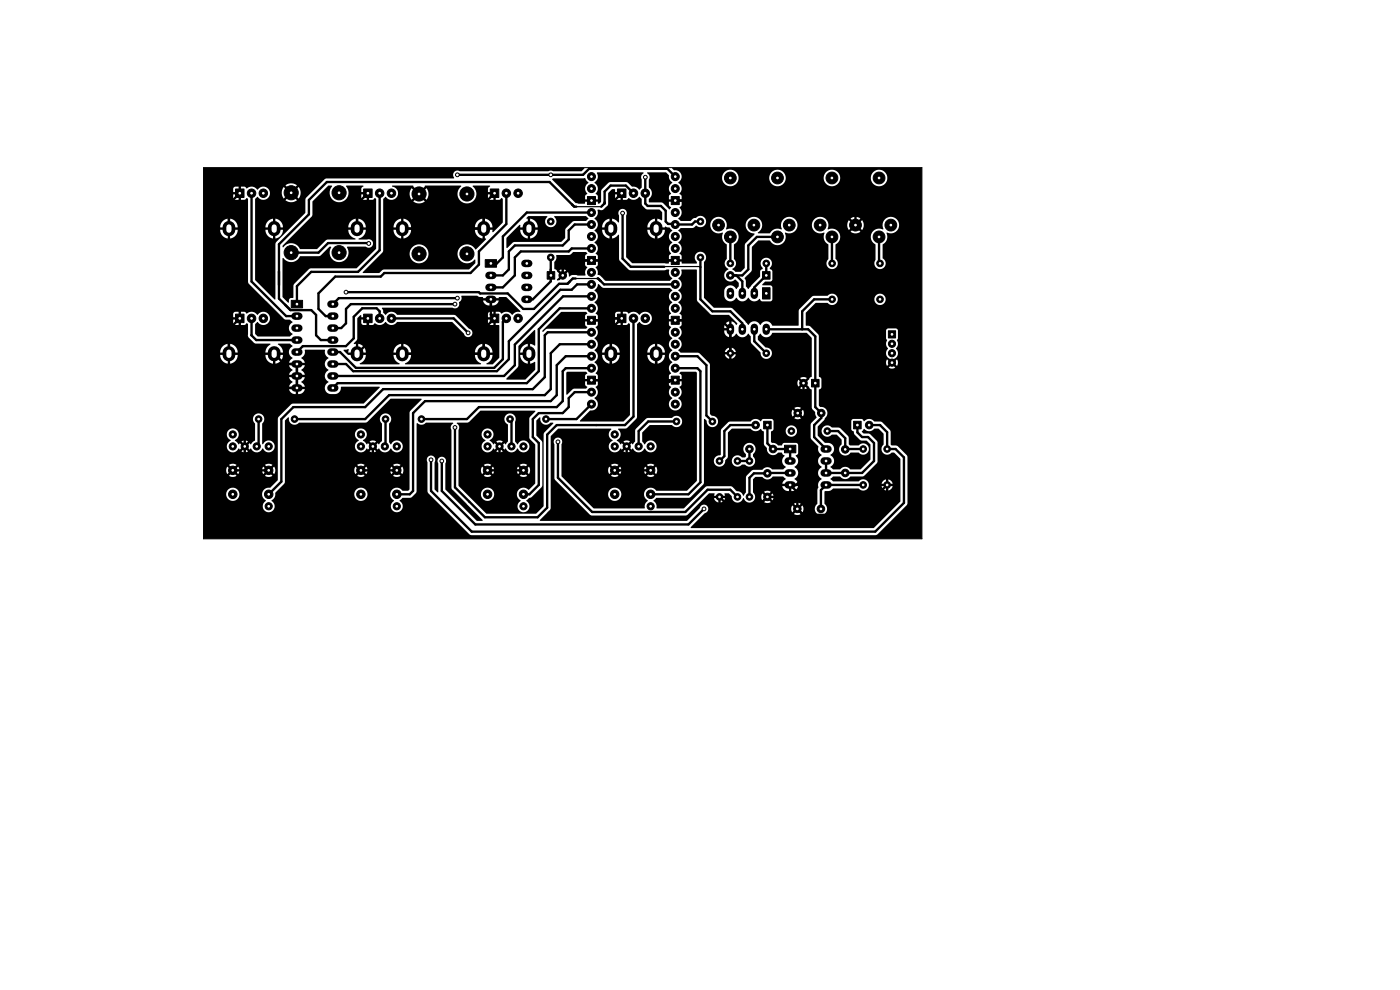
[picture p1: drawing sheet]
<svg xmlns="http://www.w3.org/2000/svg" width="297mm" height="210mm" viewBox="0 0 297 210" stroke-linecap="round" stroke-linejoin="round" font-family="sans-serif">
<g fill="#000" stroke="#000" stroke-width=".21">
<path d="M50 40.1h1.8v1.8h-1.8zM77.1 40.1h1.8v1.8h-1.8zM102.9 55.1h2.4v1.6h-2.4zM104 40.1h1.8v1.8h-1.8zM116.1 57.6h1.6v1.6h-1.6zM124.6 41.7h1.7v1.7h-1.7zM124.6 54.4h1.7v1.7h-1.7zM131 40.1h1.8v1.8h-1.8zM142.4 54.4h1.7v1.7h-1.7zM142.4 41.7h1.7v1.7h-1.7zM161.8 57.6h1.6v1.6h-1.6zM50 66.6h1.8v1.8h-1.8z"/>
<path d="M61.8 63.7h2.4v1.6h-2.4zM77.1 66.6h1.8v1.8h-1.8zM104 66.6h1.8v1.8h-1.8zM124.6 67.1h1.7v1.7h-1.7zM131 66.6h1.8v1.8h-1.8zM142.4 67.1h1.7v1.7h-1.7zM161.8 61h1.6v2.4h-1.6zM188.5 70.2h1.5v1.5h-1.5zM124.6 79.8h1.7v1.7h-1.7zM142.4 79.8h1.7v1.7h-1.7zM162 89.4h1.6v1.6h-1.6zM166.4 94.4h2.4v1.7h-2.4z"/>
<path d="M172.2 80.5h1.6v1.6h-1.6zM181.1 89.4h1.6v1.6h-1.6z"/>
<circle cx="97" cy="37.1" r=".4"/>
<circle cx="116.8" cy="37.1" r=".4"/>
<circle cx="125.5" cy="37.5" r=".85"/>
<circle cx="136.9" cy="37.6" r=".4"/>
<circle cx="143.3" cy="37.5" r=".85"/>
<circle cx="154.9" cy="37.8" r="1.25"/>
<circle cx="164.9" cy="37.8" r="1.25"/>
<circle cx="176.5" cy="37.8" r="1.25"/>
<circle cx="186.5" cy="37.8" r="1.25"/>
<circle cx="53.4" cy="41" r=".9"/>
<circle cx="55.9" cy="41" r=".9"/>
<circle cx="61.8" cy="40.9" r="1.5"/>
<circle cx="61.8" cy="53.6" r="1.5"/>
<circle cx="71.9" cy="40.9" r="1.5"/>
<circle cx="71.9" cy="53.6" r="1.5"/>
<circle cx="78.2" cy="51.6" r=".4"/>
<circle cx="80.5" cy="41" r=".9"/>
<circle cx="83" cy="41" r=".9"/>
<circle cx="88.9" cy="41.1" r="1.5"/>
<circle cx="88.9" cy="53.8" r="1.5"/>
<circle cx="99.1" cy="41.1" r="1.5"/>
<circle cx="99.1" cy="53.8" r="1.5"/>
<circle cx="107.4" cy="41" r=".9"/>
<circle cx="109.9" cy="41" r=".9"/>
<circle cx="116.8" cy="54.6" r=".7"/>
<circle cx="116.8" cy="47" r=".7"/>
<circle cx="119.4" cy="58.4" r=".8"/>
<circle cx="125.5" cy="57.8" r=".85"/>
<circle cx="125.5" cy="47.6" r=".85"/>
<circle cx="125.5" cy="50.2" r=".85"/>
<circle cx="125.5" cy="52.7" r=".85"/>
<circle cx="125.5" cy="45.1" r=".85"/>
<circle cx="125.5" cy="40" r=".85"/>
<circle cx="132.1" cy="45.2" r=".4"/>
<circle cx="134.4" cy="41" r=".9"/>
<circle cx="136.9" cy="41" r=".9"/>
<circle cx="143.3" cy="52.7" r=".85"/>
<circle cx="143.3" cy="47.6" r=".85"/>
<circle cx="143.3" cy="45.1" r=".85"/>
<circle cx="143.3" cy="50.2" r=".85"/>
<circle cx="143.3" cy="57.8" r=".85"/>
<circle cx="143.3" cy="40" r=".85"/>
<circle cx="148.6" cy="54.6" r=".7"/>
<circle cx="148.6" cy="47" r=".7"/>
<circle cx="152.4" cy="47.8" r="1.25"/>
<circle cx="154.9" cy="58.4" r=".8"/>
<circle cx="154.9" cy="55.9" r=".7"/>
<circle cx="154.9" cy="50.3" r="1.25"/>
<circle cx="159.9" cy="47.8" r="1.25"/>
<circle cx="162.6" cy="55.9" r=".7"/>
<circle cx="164.9" cy="50.3" r="1.25"/>
<circle cx="167.4" cy="47.8" r="1.25"/>
<circle cx="174" cy="47.8" r="1.25"/>
<circle cx="176.5" cy="50.3" r="1.25"/>
<circle cx="176.5" cy="55.9" r=".7"/>
<circle cx="181.5" cy="47.8" r="1.25"/>
<circle cx="186.5" cy="50.3" r="1.25"/>
<circle cx="186.7" cy="55.9" r=".7"/>
<circle cx="189" cy="47.8" r="1.25"/>
<circle cx="53.4" cy="67.5" r=".9"/>
<circle cx="55.9" cy="67.5" r=".9"/>
<circle cx="73.4" cy="62" r=".4"/>
<circle cx="80.5" cy="67.5" r=".9"/>
<circle cx="83" cy="67.5" r=".9"/>
<circle cx="96.5" cy="64.5" r=".4"/>
<circle cx="97" cy="63.2" r=".4"/>
<circle cx="99.3" cy="70.6" r=".4"/>
<circle cx="107.4" cy="67.5" r=".9"/>
<circle cx="109.9" cy="67.5" r=".9"/>
<circle cx="125.5" cy="60.3" r=".85"/>
<circle cx="125.5" cy="73" r=".85"/>
<circle cx="125.5" cy="62.9" r=".85"/>
<circle cx="125.5" cy="70.5" r=".85"/>
<circle cx="125.5" cy="75.6" r=".85"/>
<circle cx="125.5" cy="78.1" r=".85"/>
<circle cx="125.5" cy="65.4" r=".85"/>
<circle cx="134.4" cy="67.5" r=".9"/>
<circle cx="136.9" cy="67.5" r=".9"/>
<circle cx="143.3" cy="62.9" r=".85"/>
<circle cx="143.3" cy="75.6" r=".85"/>
<circle cx="143.3" cy="70.5" r=".85"/>
<circle cx="143.3" cy="78.1" r=".85"/>
<circle cx="143.3" cy="65.4" r=".85"/>
<circle cx="143.3" cy="60.3" r=".85"/>
<circle cx="143.3" cy="73" r=".85"/>
<circle cx="154.9" cy="74.9" r=".7"/>
<circle cx="162.6" cy="74.9" r=".7"/>
<circle cx="176.5" cy="63.5" r=".7"/>
<circle cx="186.7" cy="63.5" r=".7"/>
<circle cx="189.2" cy="72.9" r=".76"/>
<circle cx="189.2" cy="74.9" r=".76"/>
<circle cx="189.2" cy="76.9" r=".76"/>
<circle cx="49.4" cy="94.7" r=".76"/>
<circle cx="49.4" cy="92.2" r=".76"/>
<circle cx="49.4" cy="99.8" r=".9"/>
<circle cx="51.9" cy="94.7" r=".76"/>
<circle cx="54.5" cy="94.7" r=".76"/>
<circle cx="54.9" cy="88.9" r=".7"/>
<circle cx="57" cy="94.7" r=".76"/>
<circle cx="57" cy="99.8" r=".9"/>
<circle cx="62.5" cy="88.9" r=".7"/>
<circle cx="76.6" cy="92.2" r=".76"/>
<circle cx="76.6" cy="94.7" r=".76"/>
<circle cx="76.6" cy="99.8" r=".9"/>
<circle cx="79.1" cy="94.7" r=".76"/>
<circle cx="81.6" cy="94.7" r=".76"/>
<circle cx="81.8" cy="88.9" r=".7"/>
<circle cx="84.2" cy="94.7" r=".76"/>
<circle cx="84.2" cy="99.8" r=".9"/>
<circle cx="89.4" cy="88.9" r=".7"/>
<circle cx="91.4" cy="97.5" r=".4"/>
<circle cx="93.7" cy="97.8" r=".4"/>
<circle cx="96.5" cy="90.7" r=".4"/>
<circle cx="103.4" cy="99.8" r=".9"/>
<circle cx="103.4" cy="92.2" r=".76"/>
<circle cx="103.4" cy="94.7" r=".76"/>
<circle cx="106" cy="94.7" r=".76"/>
<circle cx="108.2" cy="88.9" r=".7"/>
<circle cx="108.5" cy="94.7" r=".76"/>
<circle cx="111.1" cy="99.8" r=".9"/>
<circle cx="111.1" cy="94.7" r=".76"/>
<circle cx="115.8" cy="88.9" r=".7"/>
<circle cx="118.4" cy="93.7" r=".4"/>
<circle cx="125.5" cy="85.7" r=".85"/>
<circle cx="125.5" cy="83.2" r=".85"/>
<circle cx="130.4" cy="94.7" r=".76"/>
<circle cx="130.4" cy="92.2" r=".76"/>
<circle cx="130.4" cy="99.8" r=".9"/>
<circle cx="132.9" cy="94.7" r=".76"/>
<circle cx="135.5" cy="94.7" r=".76"/>
<circle cx="138" cy="94.7" r=".76"/>
<circle cx="138" cy="99.8" r=".9"/>
<circle cx="143.3" cy="85.7" r=".85"/>
<circle cx="143.3" cy="83.2" r=".85"/>
<circle cx="143.5" cy="89.4" r=".7"/>
<circle cx="151.1" cy="89.4" r=".7"/>
<circle cx="152.6" cy="97.8" r=".7"/>
<circle cx="156.5" cy="97.8" r=".7"/>
<circle cx="159" cy="95.2" r=".8"/>
<circle cx="159" cy="97.8" r=".7"/>
<circle cx="160.3" cy="90.2" r=".8"/>
<circle cx="164" cy="95.2" r=".8"/>
<circle cx="167.9" cy="91.4" r=".7"/>
<circle cx="169.2" cy="87.6" r=".8"/>
<circle cx="170.5" cy="81.3" r=".8"/>
<circle cx="174.2" cy="87.6" r=".8"/>
<circle cx="175.5" cy="91.4" r=".7"/>
<circle cx="179.3" cy="95.3" r=".8"/>
<circle cx="183.1" cy="95.2" r=".7"/>
<circle cx="184.4" cy="90.2" r=".8"/>
<circle cx="188.2" cy="95.2" r=".7"/>
<circle cx="49.4" cy="104.9" r=".9"/>
<circle cx="57" cy="107.4" r=".76"/>
<circle cx="57" cy="104.9" r=".9"/>
<circle cx="76.6" cy="104.9" r=".9"/>
<circle cx="84.2" cy="107.4" r=".76"/>
<circle cx="84.2" cy="104.9" r=".9"/>
<circle cx="103.4" cy="104.9" r=".9"/>
<circle cx="111.1" cy="104.9" r=".9"/>
<circle cx="111.1" cy="107.4" r=".76"/>
<circle cx="130.4" cy="104.9" r=".9"/>
<circle cx="138" cy="107.4" r=".76"/>
<circle cx="138" cy="104.9" r=".9"/>
<circle cx="149.4" cy="108" r=".4"/>
<circle cx="152.6" cy="105.4" r=".7"/>
<circle cx="156.5" cy="105.4" r=".7"/>
<circle cx="159" cy="105.4" r=".7"/>
<circle cx="162.8" cy="100.4" r=".8"/>
<circle cx="162.8" cy="105.4" r=".8"/>
<circle cx="169.2" cy="107.9" r=".8"/>
<circle cx="174.2" cy="107.9" r=".8"/>
<circle cx="179.3" cy="100.3" r=".8"/>
<circle cx="183.1" cy="102.9" r=".7"/>
<circle cx="188.2" cy="102.9" r=".7"/>
</g>
<g fill="none" stroke="#000" stroke-width="1.6">
<path d="M103.7 58.4h.8M111.4 58.4h.8M111.4 55.9h.8M62.6 67.1h.8M62.6 69.6h.8M62.6 72.1h.8M62.6 74.7h.8M62.6 77.2h.8M62.6 79.8h.8M70.2 67.1h.8M70.2 69.6h.8M70.2 72.1h.8"/>
<path d="M70.2 74.7h.8M70.2 77.2h.8M70.2 79.8h.8M70.2 64.5h.8M103.7 61h.8M103.7 63.5h.8M111.4 61h.8M111.4 63.5h.8M154.9 61.8v.8M154.9 69.4v.9M157.5 61.8v.8M157.5 69.4v.9"/>
<path d="M160 61.8v.8M160 69.4v.9M162.6 69.4v.9M62.6 82.3h.8M70.2 82.3h.8M167.2 97.8h.8M174.8 97.8h.8M174.8 95.3h.8M167.2 100.3h.8M167.2 102.9h.8M174.8 100.3h.8M174.8 102.9h.8"/>
</g>
<g fill="none" stroke="#000" stroke-width="2.7">
<path d="M48.6 48.2v.5M58.2 48.2v.5M75.7 48.2v.5M85.3 48.2v.5M102.6 48.2v.5M112.2 48.2v.5M129.6 48.2v.5M139.2 48.2v.5M48.6 74.8v.5M58.2 74.8v.5M75.7 74.8v.5M85.3 74.8v.5"/>
<path d="M102.6 74.8v.5M112.2 74.8v.5M129.6 74.8v.5M139.2 74.8v.5"/>
</g>
<g fill="none" stroke="#000" stroke-width=".5">
<path d="M97 37.1h26.7l1.3-1.3h16.6l1.7 1.7M136.9 37.6v5.6l.5 .5h2.8l1 1v2.3l.5 .5 5.1 .1 .6-.6h1.2M136.9 37.6h.1M50.9 41l-2.3 2.3v5.2M53.4 41v18.7l7.3 7.4h2.3M78 41l-2.3 2.3v5.2M78.2 51.6h-8.6l-2 2h-5.8M80.5 41v12.1l-4.5 4.6h-10l-3 3v3.8M104.9 41l-2.3 2.3v5.2h-17.3M107.4 41v6.5l-5.8 5.8v2.8l-1.8 1.8h-18.3l-.7 .8h-9.7l-3.5 3.5v3.3l1.5 1.6h1.5M116.8 54.6v5.1l-3.8 3.8h-1.2M116.8 58.4h.1"/>
<path d="M122.1 59.1h-.6l-1.1 1.1h-1.8l-5.3 5.3h-2.3l-3.3-3.2h-5.8l-.3-.3h-28.2M122.3 43.8h-.5l-5.2-5.2h-47.3l-3.8 3.8v3.1l-6.3 6.3v11.5l2.4 2.5h4.4l1.1 1v4.3l1 1h2.5M125.5 47.6h-3.6l-1.3 1.3v1.9l-1.2 1.3h-10.2l-1.3 1.2v3.9l-1.2 1.2h-2.6M125.5 45.1h-13.7l-5.1 5.1v4.4l-1.3 1.3h-1.3M125.5 52.7h-4.2l-.7 .6h-10.1l-1.3 1.3v3.8l-2.5 2.6h-2.6M126.7 59.1l1.4 1.2h15.2M128.3 43.1l-.7 .7M131.9 41l-2.3 2.3v11.3l-.7 .6h-7.6l-1.9 2v1.2M132.1 45.2v9.7l1.7 1.7h7.1M134.4 41l-1.6-1.6h-3.3l-1.2 1.2v2.6M139.2 48.5v4.8l1.9 1.9h2.2M143.3 42.5h36.4l1.8 1.8v3.5"/>
<path d="M148.6 54.6v8.9l2.5 2.5h3.8l2.6 2.6v1.3M154.9 50.3v5.6M156.2 58.4l1.3 1.3v2.5M162.6 55.9v2.5l-2.6 2.6v1.2M164.9 50.3h-4.3l-1.9 1.8v5.1l-1.2 1.2h-2.6M176.5 50.3v5.6M186.5 50.3v5.4l.2 .2M50.9 67.5l-2.3 2.3v5.2M53.4 67.5l-.1 3.6 1.1 1h8.6M58.2 75l2.1 2.2h2.7v5.1h-6.9l-4.2 4.2v13.1l.2 .2M78 67.5v5.2l-2.3 2.3M80.5 67.5v-1.5l-.6-.6h-3.1l-1.8 1.8v4.6l-1.6 1.6h-9.2l-1.2 1.3"/>
<path d="M83 67.5h13.2l3.1 3.1M96.5 64.5h-22.1l-1 1v3.1l-1 1h-1.8M97 63.2h-25.1l-1.3 1.3M104.1 63.5v3.3l.8 .7-2.3 2.3v5.2h-17.3M107.4 67.5l-.7 .8v7.9l-1.9 1.8h-29.3l-3.4-3.3h-1.5M125.5 67.9h3.6l.4-.4h2.4l-2.3 2.3v9.1l-1.7 1.7h-2.4M125.5 60.3h-3.1l-1.1 1.2h-2.4l-11 10.9v3.8l-2.5 2.5h-30.5l-1.5-1.5h-2.8M125.5 65.4h-6.8l-4.4 4.5v8.8l-2.5 2.6h-40.2l-1 1M125.5 78.1h-5.5l-.6 .6v6.4l-1.3 1.3h-16.5l-2.5 2.5h-9.7M125.5 73h-6.8l-1.9 1.9v7.7l-1.2 1.2h-33.1l-5 5.1h-15M125.5 75.6h-5.5l-1.9 1.9v6.3l-1.3 1.3h-26.6l-2.6 2.5v16.5l-.7 .8h-2.7M125.5 70.5h-9.3l-.6 .6v8.9l-2.6 2.6h-31.7l-3.8 3.8h-15.3l-2.5 2.5v13.3l-2.7 2.7"/>
<path d="M125.5 62.9h-6.1l-10.2 10.2v4.4l-2.3 2.3h-36.3M134.4 67.5v20.9l-1.8 1.8h-14.5l-2 2v15.5l-2.1 2h-11.1l-6.4-6.3v-12.7M139.2 75v3.2l2.8 2.8 .4-.4h.9M143.3 67.9h9.7l1.9 2v5M143.3 78.1h4.7l.6 .6v23.6l-2.6 2.6h-8M143.3 75.6h4.7l1.9 1.9v10.6l1.2 1.3M160 69.9v2.5l2.6 2.5M162.6 69.9h8.8l1.6 1.5v15l1.2 1.2v1.1l-1.5 1.5v2.5l2.5 2.6M176.5 63.5h-3.8l-2.5 2.5v3.9M49.4 99.8h7.6M54.9 88.9v5.4l-.4 .4M76.6 99.8h7.6"/>
<path d="M79.1 94.7v4.7l-.4 .4M81.8 88.9v5.6l-.2 .2M93.7 97.8v6.3l7.1 7.2h45.2l3.4-3.3M103.4 99.8h7.7M106 94.7v4.4l-.6 .7M108.2 88.9l.3 .3v5.5M118.4 93.7v7.6l7.2 7.3h19.8l4.7-4.7h4.8l1.6 1.5M125.5 85.7l-3.2 3.2h-6.5M125.5 83.2h-3.6l-1.3 1.3v1.9l-1.2 1.2h-5.1l-1.3 1.3v3.8l1.3 1.3v8.9l-2 2h-1.2M130.4 99.8h7.6M132.9 94.7v4.7l.4 .4M143.5 89.4h-6l-2 2v3.3"/>
<path d="M159 95.3v2.5h-2.5M160.3 90.2h-5.4l-1.2 1.2v5.4l-1.1 1M162.8 90.2v3.9l1.2 1.2h3.6v2.5M170.5 81.3v5.1l-1.3 1.2 2.2 2.2v10.5l-2.5 2.6h-1.3l1.6 1.5v3.6l1.2 1.2h6.1l3.8-3.8h5.4l2.5-2.5M175.5 91.4h2.3l1.5 1.6v2.3h3.8M181.9 90.2v1.5l1 1h1.2l1.3 1.3v3.8l-2.5 2.5h-7.7v-2.5M184.4 90.2h2.3l1.5 1.5v3.6h1.8l1.8 1.7v9.7l-6.1 6.1h-85.6l-8.7-8.7v-6.6M152.6 105.4l2.6 2.6h5.1l2.5-2.6h6.4M167.6 100.3l-7.7 .1-.9 1v4M183.1 102.9h-7.9l-1 1.1v4"/>
</g>
<path d="M121.5 59.1l-.6 .6M121.7 43.7l.1 .1M122.1 59.1h4.6M122.3 43.8h5.3M126.8 59l.3 .3M128.3 43.2l-.8 .7M141 56.6h.1M141 56.5h7.6M148.6 56.6h.1" fill="none" stroke="#000" stroke-width=".25"/>
<g fill="#000">
<path d="M69.6 39.4h.7l.2 .1a2.03 2.03 0 0 0 .1 2.8 2.03 2.03 0 0 0 2.8 0 2.03 2.03 0 0 0 0-2.9h3.7v.2l-.4 .4-.1 .7h1v.5h-1l.2 1 1 .2v-1h.5v1h.8l.4-.4 .3 .2v10.6l-4.2 4.1-9.9 .1-3.3 3.3-.2 2.9-.8 .2-.3 .8-1.2-1.2 .1-8.3a2.11 2.11 0 0 0 3.6-.3l4.1-.1 2.2-2h.3a2.6 2.6 0 0 0 .4 2.8 2.01 2.01 0 0 0 2.6 0 2.01 2.01 0 0 0 .4-2.6l.1-.2h3.9a.92 .92 0 0 0 1.5-.5 .92 .92 0 0 0-1.2-1h-1.7l-.1-.2a1.85 1.85 0 0 0 1.5-1.9h-1.3v-.5h1.3a1.85 1.85 0 0 0-1.6-1.8v1.2l-.5 .1v-1.3a1.85 1.85 0 0 0-1.6 1.8h1.3v.5l-1.3 .1a2.06 2.06 0 0 0 1.5 1.9l-.1 .1h-5.9l-2.2 2h-3.5a2.15 2.15 0 0 0-3.7-.3v-.4l6.2-6.2 .1-.4v-2.8zM83.2 39.4h4.4l1 1.1-.3 .4-1-1-.1 .2a1.99 1.99 0 0 0 .1 2.3l1-1 .3 .4-.9 .9a1.98 1.98 0 0 0 2.4 0l-.9-.9 .3-.4 1 1a1.98 1.98 0 0 0 0-2.5l-1 1-.3-.4 1-1.1h7.5l.2 .1a2.03 2.03 0 0 0-.3 3 2.03 2.03 0 0 0 3 0 2.03 2.03 0 0 0-.3-3l3.6-.1 .1 .2-.5 .4v.7h1v.5h-1l.2 1 1 .2v-1h.5v1h.7l.5-.4 .3 .2-.1 5-2 2.1-.2-.2 .1-.4h-1.3v-.5h1.3a1.85 1.85 0 0 0-1.6-1.8v1.2l-.5 .1v-1.3a1.85 1.85 0 0 0-1.6 1.8h1.3v.5l-1.3 .1a1.85 1.85 0 0 0 1.6 1.8v-1.3h.5v1.3l.2 .2-2.2 2.1a2.05 2.05 0 0 0-3-.8 2.05 2.05 0 0 0-.3 3.2 2.05 2.05 0 0 0 3.2-.3v.8l-1.3 1.4h-17.9l-.5 .1-.7 .6h-3.4l3.8-4.1h6.1v.3a2.01 2.01 0 0 0 3.2 1.4 2.01 2.01 0 0 0-.3-3.4 2.01 2.01 0 0 0-2.9 1.7h-6.1l.5-.6v-4.4h2.2a1.85 1.85 0 0 0 1.6 1.8v-1.3h.5v1.3a1.85 1.85 0 0 0 1.6-1.9h-1.3v-.5h1.3a1.85 1.85 0 0 0-1.6-1.8v1.2l-.5 .1v-1.3a1.85 1.85 0 0 0-1.6 1.8h1.3v.5l-3.5 .1v-6.6l.4-.4a1.46 1.46 0 0 0 2.5-.1 1.46 1.46 0 0 0-1-2.2zM43.2 35.6h80.7l.1 .1-.7 .6h-5.9l-.5-.1-.6 .1h-18.7a.95 .95 0 0 0-1.3 .2 .95 .95 0 0 0 0 1.3l-26.9 .1-.5 .1-4 4-.1 3.2-6.3 6.4-.1 11.8-.1 .1-4.2-4.1v-10.6h2.2v.2a1.86 1.86 0 0 0 1.6 1.6v-1.3h.5v1.3a1.85 1.85 0 0 0 1.6-1.9h-1.3v-.5h1.3a1.85 1.85 0 0 0-1.6-1.8v1.2l-.5 .1v-1.3a1.85 1.85 0 0 0-1.6 1.8h1.3v.5l-3.5 .1v-6.6l.5-.4a1.47 1.47 0 0 0 1.6 .5 1.47 1.47 0 0 0 1.1-1.4h2.5l.1 .6 .3 .6 .9-.9 .4 .3-1 1a1.98 1.98 0 0 0 2.5 0l-.9-1 .3-.3 1 .9a1.98 1.98 0 0 0 0-2.4l-1 .9-.3-.3 .9-1a1.98 1.98 0 0 0-2.5 0l1 1-.4 .3-.9-.9-.3 .6-.1 .6h-2.5a1.45 1.45 0 0 0-1.1-1.3 1.45 1.45 0 0 0-1.6 .6 1.58 1.58 0 0 0-2.3-.2l-.4-.4h-.8v1h-.5v-1h-.9l-.2 .4v.7h.9v.5h-.9v.7l.2 .4 .9 .1v-1h.5v1h.8l.4-.4 .3 .2v17.7l.2 .3 7.4 7.4 .4 .2h.9l.5 .6a1.38 1.38 0 0 0-.7 1.2 1.38 1.38 0 0 0 .8 1.3l-.6 .5h-6.8l-.6-.6v-2l.5-.5a1.43 1.43 0 0 0 2.2 .3 1.43 1.43 0 0 0-.1-2.2 1.43 1.43 0 0 0-2.1 .4 1.58 1.58 0 0 0-2.3-.3l-.4-.4h-.8v1h-.5v-1l-1 .2-.1 1h.9v.5h-.9l.1 1 1 .1v-.9h.5v.9h.8l.5-.3 .2 .2v2.6l1.2 1.3 .5 .2h3v.2a1.85 1.85 0 0 0-1 1.7h1.3v.5l-1.3 .1a1.85 1.85 0 0 0 1.6 1.7v-1.2h.5v1.2a1.85 1.85 0 0 0 1.6-1.8h-1.3v-.5l1.3-.1a2.2 2.2 0 0 0-1.1-1.7l.2-.1h2.4l.5 .6a1.38 1.38 0 0 0-.7 1.2 1.38 1.38 0 0 0 .8 1.2l-.5 .5-.3 .6h1.4v.5h-1.4l.3 .6 .5 .4-.5 .4-.3 .6h1.4v.5h-1.4l.3 .6 .5 .4-.5 .5-.3 .5h1.4v.5h-1.4a1.31 1.31 0 0 0 1.4 1.1v-1h.5v1h.2a1.29 1.29 0 0 0 1.3-1.1h-1.4v-.5h1.4l-.3-.5-.5-.5 .5-.4 .3-.6h-1.4v-.5h1.4l-.3-.6-.5-.4 .5-.4 .3-.6h-1.4v-.5h1.4l-.3-.6-.5-.5a1.64 1.64 0 0 0 .8-1.7h4.2a1.7 1.7 0 0 0 .8 1.7 1.42 1.42 0 0 0-.8 1.3 1.42 1.42 0 0 0 .8 1.3 1.42 1.42 0 0 0-.8 1.3 1.42 1.42 0 0 0 .8 1.2 1.35 1.35 0 0 0-.8 1.5 1.35 1.35 0 0 0 1.3 1.1h1a1.5 1.5 0 0 0 1.2-1.6h8l.2 .2-3.5 3.4h-14.8l-.6 .2-2.7 2.9-.1 13.1-1.5 1.6a1.48 1.48 0 0 0-1.7 1 1.48 1.48 0 0 0 .7 1.8 1.3 1.3 0 0 0-.4 2 1.3 1.3 0 0 0 2.1 0 1.3 1.3 0 0 0-.5-2l.6-.7 .2-.6h16.8a1.41 1.41 0 0 0 2 1.2 1.41 1.41 0 0 0 .2-2.4 1.41 1.41 0 0 0-2.2 .9v.3h-16.8v-.3l2-2.2v-2.6h14.8l.2 .8 .7-.7 .3 .4-.6 .7a1.4 1.4 0 0 0 1.6-.1l-.7-.6 .3-.4 .7 .7 .3-.8h4.8l.2 .8 .7-.7 .3 .4-.6 .7a1.4 1.4 0 0 0 1.6-.1l-.7-.6 .4-.4 .6 .7 .2-.4 .1-.7-.3-.5-.6 .6-.4-.3 .7-.7a1.39 1.39 0 0 0-1.6 0l.6 .7-.3 .3-.7-.6-.2 .8h-4.8l-.3-.8-.7 .6-.3-.3 .6-.7a1.4 1.4 0 0 0-1.5 0l.6 .7-.3 .3-.7-.6-.2 .8h-14.8v-5.1h14.9a1.32 1.32 0 0 0 1.1 1.2 1.32 1.32 0 0 0 1.4-.8l.2 .3 .7-.7 .4 .4-.7 .6 .7 .3 .7-.3-.7-.6 .4-.4 .7 .7 .2-.3a1.38 1.38 0 0 0 1.2 .9 1.38 1.38 0 0 0 1.3-.9 1.29 1.29 0 0 0 1.8 .8 1.29 1.29 0 0 0 .5-1.9 1.29 1.29 0 0 0-2-.1l-.3 .4-.4-.5 .1-4a1.22 1.22 0 0 0 0-1.8 1.22 1.22 0 0 0-1.8 .1 1.22 1.22 0 0 0 .2 1.8v3.6l-.6 .7-.2-.2-.7 .7-.4-.4 .7-.7-.9-.2-.5 .2 .7 .7-.4 .4-.7-.7-.2 .2-.8-.8a1.3 1.3 0 0 0 .6-2 1.3 1.3 0 0 0-2.1 0 1.3 1.3 0 0 0 .6 2l-.6 .7-.2 .6h-14.9v-5.4l.7-.7h.2a1.26 1.26 0 0 0 .7 1.4 1.26 1.26 0 0 0 1.5-.3l14.1-.1 .4-.1 4.9-4.9h6.5v.2l-2.3 2.3-.2 .4v16.3l-.3 .3h-1.2a1.44 1.44 0 0 0-2.3-.1 1.44 1.44 0 0 0 .5 2.2 1.3 1.3 0 0 0-.4 2 1.3 1.3 0 0 0 2 0 1.3 1.3 0 0 0-.4-2l.6-.6 1.8-.1 1.1-1.1 .1-14.5 .2-.1a1.27 1.27 0 0 0 1.8-.1h5.6l.1 .2a.93 .93 0 0 0-.3 1.3v12.4l6.6 6.7v.2h-1.3l-6.6-6.6v-5.6a.92 .92 0 0 0-.8-1.4 .92 .92 0 0 0-.7 1.4v6l-.1 .2-.7-.7v-5.8a.91 .91 0 0 0-.8-1.4 .91 .91 0 0 0-.7 1.5l.1 6.4 8.7 8.8 .5 .2h85.7l.5-.1 6.3-6.5v-9.8l-.2-.6-1.9-1.9-1.2-.1-.2-.2v-2.6l-.2-.5-1.7-1.7-1.6-.1a1.42 1.42 0 0 0-2.2 0l-.5-.5h-2l-.2 .4v1.8l.5 .5 .2 .6 1.2 1.1 1.4 .2 .7 .8 .1 3.1-2.2 2.2h-2.1a1.37 1.37 0 0 0-2.2 0h-1.5l-.5-.6a1.38 1.38 0 0 0 .8-1.3 1.38 1.38 0 0 0-.8-1.2 1.35 1.35 0 0 0 .7-1.4 1.35 1.35 0 0 0-1.2-1.2h-.7l-1.5-1.4v-1.1h.8a1.24 1.24 0 0 0 .8 1.2 1.24 1.24 0 0 0 1.4-.4h1l1 1v1.1a1.33 1.33 0 0 0 0 2 1.33 1.33 0 0 0 2-.3h1.7a1.22 1.22 0 0 0 1.8 .1 1.22 1.22 0 0 0-.1-1.8 1.22 1.22 0 0 0-1.8 .2h-1.8l-.2-.3-.1-1.6-1.7-1.7-.4-.2h-1.5a1.21 1.21 0 0 0-1.3-.4 1.21 1.21 0 0 0-.8 1.1h-.8v-.9l1.3-1.3 .2-.5a1.36 1.36 0 0 0 .4-1.6 1.36 1.36 0 0 0-1.4-.8l-.3-.3v-3.3l.6-.5v-1.8l-.2-.3-.4-.2v-5h14.3a1.29 1.29 0 0 0 .8 1.2l.4 .4-.3 .4-.7-.7a1.24 1.24 0 0 0 0 1.4l.6-.6 .4 .3-.7 .7a1.24 1.24 0 0 0 1.4 0l-.6-.7 .3-.3 .7 .6a1.24 1.24 0 0 0 0-1.4l-.7 .7-.3-.4 .4-.4a1.36 1.36 0 0 0 .4-2.2l.1-.2a1.69 1.69 0 0 0 .1-1.6l.2-.4v-1.6l-.4-.4h-1.7l-.3 .1-.1 .3v1.7a.59 .59 0 0 1 0 .9v.7l.4 .5-.4 1h-14.3v-3.7l-1.8-2-1-.2v-2.6l2.2-2.1h2.5a1.21 1.21 0 0 0 1.3 .3 1.21 1.21 0 0 0 .8-1.1h7.8v.2a1.21 1.21 0 0 0 1.9 .8 1.21 1.21 0 0 0-.2-2.1 1.21 1.21 0 0 0-1.7 1.1h-7.8a1.24 1.24 0 0 0-.8-1.2 1.24 1.24 0 0 0-1.4 .4l-3.1 .1-2.7 2.7-.3 .5v3.1h-5.5a1.43 1.43 0 0 0-1.2-1 1.43 1.43 0 0 0-1.4 .8 1.42 1.42 0 0 0-1.3-.8 1.42 1.42 0 0 0-1.3 .8l-3.4-3.5-3.9-.1-2-2.1-.1-7.6a1.23 1.23 0 0 0 .2-1.8 1.23 1.23 0 0 0-1.8 0 1.23 1.23 0 0 0 .1 1.8l-.1 .3h-3l-.1-.4h-.9v-.5h.9l-.1-.8-.4-.4a1.51 1.51 0 0 0-.2-2.4 1.48 1.48 0 0 0 0-2.5l.5-.5h2.6l.7-.5a1.21 1.21 0 0 0 1.8-.1h1.2v.2a1.85 1.85 0 0 0 2.6 1.3 2.04 2.04 0 0 0 .9 2.6v3.1a1.28 1.28 0 0 0 .3 2.1 1.37 1.37 0 0 0-.6 2 1.37 1.37 0 0 0 2.1 .2l.7 .8v.7l-.6 .5a1.31 1.31 0 0 0-1.4-.7 1.31 1.31 0 0 0-1.1 1.2l.1 1.1a1.36 1.36 0 0 0 1.1 1 1.36 1.36 0 0 0 1.4-.7 1.43 1.43 0 0 0 2.6 0 1.45 1.45 0 0 0 2.4 .2l.2 .4 .3 .1h1.8l.3-.2v-2.9l-.3-.3h-1.7l-.1-.1 .6-.7h1.2l.3-.2 .1-1.9-.2-.3a.34 .34 0 0 1-.3-.2 .34 .34 0 0 1 0-.3 1.22 1.22 0 0 0 0-1.8 1.22 1.22 0 0 0-1.8 .1 1.22 1.22 0 0 0 .2 1.8v.2l-.5 .4-.1 1.2-2.5 2.6-.5-.5v-1.3l-.2-.5 1.5-1.6v-5l1.4-1.4h2.4a1.83 1.83 0 0 0 2.4 .8 1.83 1.83 0 0 0 .8-2.4 1.85 1.85 0 0 0 2.7-1.6h3l.1 .2a1.85 1.85 0 0 0 2.6 1.3 2.04 2.04 0 0 0 .8 2.6v3.1a1.22 1.22 0 0 0 .1 1.8 1.22 1.22 0 0 0 1.7-.2 1.22 1.22 0 0 0-.3-1.7v-3l.7-.7 .3-.9h6.5a2 2 0 0 0 1 1.6v3.3a1.22 1.22 0 0 0 .4 1.7 1.22 1.22 0 0 0 1.7-.5 1.22 1.22 0 0 0-.6-1.7l.1-2.9a1.95 1.95 0 0 0 .8-2.4 1.77 1.77 0 0 0 2.5-.9 1.77 1.77 0 0 0-1.2-2.4 1.77 1.77 0 0 0-2.2 1.7l.2 .8a1.87 1.87 0 0 0-2.7 1.7h-6.5v-.3a1.84 1.84 0 0 0-2.6-1.3l.1-.9h4l.4 1 .7-.8 .4 .4-.8 .8a1.74 1.74 0 0 0 2.1 0l-.7-.8 .3-.4 .8 .8a1.73 1.73 0 0 0 0-2.1l-.8 .8-.3-.4 .7-.7a1.74 1.74 0 0 0-2.1 0l.8 .7-.4 .4-.7-.8-.4 1.1h-4a1.76 1.76 0 0 0-1.7-1.8 1.76 1.76 0 0 0-1.8 1.8h-3v-.3a1.79 1.79 0 0 0-2.4-1.4 1.79 1.79 0 0 0-1 2.5 2.02 2.02 0 0 0-2.5 .9h-2.4l-.1-.1a1.79 1.79 0 0 0 .2-3 1.79 1.79 0 0 0-2.8 .9 1.79 1.79 0 0 0 1.9 2.3l-2.1 2.2v5.1l-.9 .8-1.1-.1-.7-.5a1.32 1.32 0 0 0 .4-2.2v-3.1a1.8 1.8 0 0 0 .8-2.4 1.8 1.8 0 0 0-2.4-.7 1.79 1.79 0 0 0-1.2-2.6 1.79 1.79 0 0 0-2.2 1.7h-1.2l.1-.2a1.26 1.26 0 0 0-.4-1.6 1.26 1.26 0 0 0-1.7 .2l-.4 .1-.7 .6h-2l-.5-.5a1.58 1.58 0 0 0 .2-2.4l.5-.6v-.6h-.9v-.5h.9l-.1-.8-.3-.3a1.59 1.59 0 0 0-.3-2.5l.4-.4 .3-.5h8.6v.2a1.76 1.76 0 0 0 1.9 1.5 1.76 1.76 0 0 0 1.6-1.7h6.5v.2a1.76 1.76 0 0 0 1.9 1.5 1.76 1.76 0 0 0 1.6-1.7h8l.1 .2a1.76 1.76 0 0 0 1.8 1.5 1.76 1.76 0 0 0 1.6-1.7h6.5l.1 .2a1.76 1.76 0 0 0 2.7 1.2 1.76 1.76 0 0 0-.2-3 1.76 1.76 0 0 0-2.6 1.6h-6.5v-.3a1.76 1.76 0 0 0-1.8-1.5 1.76 1.76 0 0 0-1.7 1.8h-8v-.3a1.76 1.76 0 0 0-1.9-1.5 1.76 1.76 0 0 0-1.6 1.8h-6.5v-.3a1.76 1.76 0 0 0-1.9-1.5 1.76 1.76 0 0 0-1.6 1.8l-8.6-.1a1.42 1.42 0 0 0-1.7-1.6l-.3-.3v-.2h53l-.1 78.7h-152.3v-9.4h4.8a1.41 1.41 0 0 0 2 1.2 1.41 1.41 0 0 0 .2-2.4 1.41 1.41 0 0 0-2.2 .9v.3h-4.8v-5.1h4.8l.2 .8 .7-.7 .3 .4-.6 .7a1.4 1.4 0 0 0 1.6-.1l-.7-.6 .4-.4 .6 .7 .3-.8h4.8l.3 .8 .6-.7 .4 .4-.7 .7a1.4 1.4 0 0 0 1.6-.1l-.7-.6 .4-.4 .7 .7 .1-.4 .1-.7-.2-.5-.7 .6-.4-.3 .7-.7a1.39 1.39 0 0 0-1.6 0l.7 .7-.4 .3-.6-.6-.3 .8h-4.8l-.3-.8-.6 .6-.4-.3 .7-.7a1.4 1.4 0 0 0-1.6 0l.6 .7-.3 .3-.7-.6-.2 .8h-4.8v-5.1h4.9a1.32 1.32 0 0 0 1.1 1.2 1.32 1.32 0 0 0 1.5-.8l.2 .3 .6-.7 .4 .4-.6 .7a1.25 1.25 0 0 0 1.3-.1l-.6-.6 .3-.4 .7 .7 .3-.3a1.34 1.34 0 0 0 1.2 .9 1.34 1.34 0 0 0 1.2-.9 1.29 1.29 0 0 0 1.8 .8 1.29 1.29 0 0 0 .5-1.9 1.29 1.29 0 0 0-2-.1l-.2 .3h-.2v-4.3a1.23 1.23 0 0 0 .2-1.8 1.23 1.23 0 0 0-1.8 0 1.23 1.23 0 0 0 .1 1.8v3.6l-.5 .2-.3 .5-.3-.2-.7 .7-.3-.4 .6-.7a1.24 1.24 0 0 0-1.4 0l.7 .7-.4 .4-.6-.7-.3 .2-.8-.8a1.28 1.28 0 0 0 .6-2 1.28 1.28 0 0 0-2 0 1.28 1.28 0 0 0 .5 2v.1a1.33 1.33 0 0 0-.8 1.2h-4.9v-19.3h3.5v.2a1.86 1.86 0 0 0 1.6 1.5v-1.2h.5v1.2a1.85 1.85 0 0 0 1.6-1.8h-1.3v-.5l1.3-.1a1.85 1.85 0 0 0-1.6-1.8v1.3h-.5v-1.3a1.85 1.85 0 0 0-1.6 1.9h1.3v.5l-4.8 .1v-26.6h3.5v.2a1.86 1.86 0 0 0 1.6 1.6v-1.3h.5v1.3a1.85 1.85 0 0 0 1.6-1.9h-1.3v-.5h1.3a1.85 1.85 0 0 0-1.6-1.8v1.2l-.5 .1v-1.3a1.85 1.85 0 0 0-1.6 1.8h1.3v.5l-4.8 .1zM117.1 38l.3-.2h6.7l.7 .9a1.58 1.58 0 0 0-.2 2.4l-.4 .4-.1 .8h.9v.5h-.9l-.1 .4-1.9-.1zM126.6 36.6h9.8l.1 .2a.92 .92 0 0 0-.4 1.3v1.6l-.4 .5h-.2a1.59 1.59 0 0 0-1.5-.6l-.8-.9-.3-.1-3.7 .1-1.6 1.7-.1 2.4-.4 .4-.3-.1v-.3h-.9v-.5h.9v-.8l-.4-.3a1.59 1.59 0 0 0-.3-2.5 1.53 1.53 0 0 0 .5-2.1zM137.3 36.6h3.9l.7 .6a1.64 1.64 0 0 0 .7 1.6 1.5 1.5 0 0 0-.2 2.3l-.4 .4-.1 .8h.9v.5h-.9l.1 .8 .4 .4-.3 .4-1.5-1.4-2.8-.1-.2-.7a1.52 1.52 0 0 0 0-2.5v-1.5a1.26 1.26 0 0 0-.3-1.6zM111.7 46.2l.4-.4 4 .1a1.25 1.25 0 0 0-.2 1.9 1.25 1.25 0 0 0 1.9 0 1.25 1.25 0 0 0-.2-1.9l6.7-.1 .5 .6-.5 .5h-2.4l-.5 .1-1.4 1.5-.1 2-.9 .8h-9.9l-1.5 1.3h-.1v-2.2l2.7-2.7 .2 .1v.4h1.3v.5h-1.3a1.85 1.85 0 0 0 1.6 1.9v-1.3h.5v1.3a1.85 1.85 0 0 0 1.6-1.9h-1.3v-.5h1.3a1.85 1.85 0 0 0-1.6-1.8v1.2l-.5 .1v-1.3h-.3zM118.2 59.2l.8-.7 .3 .3-.6 .6-.3 .1a.16 .16 0 0 1-.2 0 .16 .16 0 0 1 0-.2zM118 54.1h2.8l.8-.6h2.8l.2 .3-.4 .4-.1 .8h.9v.5h-.9l.1 .8 .4 .3a2.22 2.22 0 0 0-.5 1.8l-2.6-.1-.7 .4-.3-1-.7 .7-.4-.4 .7-.7a1.28 1.28 0 0 0-1.4 0l.6 .7-.3 .4-.8-.8-.2-.3-.4-.3v-1.5a1.45 1.45 0 0 0 .4-1.4zM129.8 40.2l.6-.1 .1 .6h1v.5h-1v.8l.2 .3 .9 .1v-1h.5v1h.8l.5-.4a1.56 1.56 0 0 0 2.3-.3l.4 .5 .1 1.3 .8 .8 .3 .1h2.5l.6 .6 .1 1.7-1.1-.3v1.2l-.5 .1v-1.3a1.85 1.85 0 0 0-1.6 1.8h1.3v.5l-1.3 .1a1.85 1.85 0 0 0 1.6 1.8v-1.3h.5v1.3a1.85 1.85 0 0 0 1.7-1.9h-1.4v-.5h1.4l.1-.1 .8 .2 .6 .6a1.48 1.48 0 0 0 0 2.6 1.5 1.5 0 0 0-.2 2.3l-.4 .4-.1 .8h.9v.5h-.9l-.1 .4-7.7-.1-1.3-1.3v-8.8a.92 .92 0 0 0-.7-1.4 .92 .92 0 0 0-.8 1.4v1.4l-.2 .1-.5-.6-.8-.2v1.2l-.5 .1v-1.3a1.85 1.85 0 0 0-1.6 1.8h1.3v.5l-1.3 .1a1.85 1.85 0 0 0 1.6 1.8v-1.3h.5v1.3l.6-.2 .8-.6 .1 .1v5.1l2.1 2.2 7.6 .1 .9-.1a1.79 1.79 0 0 0 .7 1.9l-.5 .5h-13.6l-1.2-1.2-.5-.1v-.2a1.79 1.79 0 0 0-.4-1.4l.4-.6v-.6h-.9v-.5h.9v-.8l-.4-.3a1.59 1.59 0 0 0-.3-2.5 1.48 1.48 0 0 0 0-2.5 1.48 1.48 0 0 0 0-2.6h.1a1.58 1.58 0 0 0 .6-1.8h1.1l1-.9 .1-2.6zM126.9 60.3h.1l.7 .7 .4 .1h14l.5 .5a1.49 1.49 0 0 0 0 2.6 1.5 1.5 0 0 0-.2 2.3l-.5 .5v.7h.9v.5h-.9l.1 .8 .4 .3a1.59 1.59 0 0 0 .2 2.5 1.48 1.48 0 0 0 0 2.5 1.49 1.49 0 0 0 0 2.6 1.5 1.5 0 0 0-.2 2.3l-.5 .5v.7h.9v.5h-.9l.1 .8 .4 .3a1.6 1.6 0 0 0 .2 2.5 1.39 1.39 0 0 0-.4 2.1 1.39 1.39 0 0 0 2.2-.1 1.39 1.39 0 0 0-.5-2.1 1.5 1.5 0 0 0 .2-2.3l.4-.4 .1-.8h-.9v-.5h.9l-.1-.8-.4-.4 .2-.3h3.3l.2 .1v23l-2.1 2.1h-6.5a1.44 1.44 0 0 0-2.3-.1 1.44 1.44 0 0 0 .5 2.2v.1a2.27 2.27 0 0 0-.7 1.6h-10.7l-3.1-3h6.1a1.41 1.41 0 0 0 2 1.2 1.41 1.41 0 0 0 .2-2.4 1.41 1.41 0 0 0-2.2 .9v.3h-6.1l-3.7-3.8-.1-1.3h9.9l.3 .8 .6-.7 .4 .4-.7 .6a1.39 1.39 0 0 0 1.6 0l-.7-.6 .4-.4 .7 .7 .2-.8h4.8l.3 .8 .6-.7 .4 .4-.6 .7a1.4 1.4 0 0 0 1.5-.1l-.6-.6 .3-.4 .7 .7 .2-.4v-.7l-.2-.5-.7 .6-.3-.3 .6-.7a1.39 1.39 0 0 0-1.6 0l.7 .7-.4 .3-.6-.6-.3 .8h-4.8l-.2-.8-.7 .6-.4-.3 .7-.7a1.4 1.4 0 0 0-1.6 0l.7 .7-.4 .3-.6-.6-.3 .8h-9.9v-5.6a.91 .91 0 0 0-.8-1.4 .91 .91 0 0 0-.7 1.5l.1 7.4 7.7 7.6h20.1l.4-.1 3.5-3.5h2.1l.3 .5 .6 .4v-.9h-3l1-1 1.1-.1 .1 .2-.1 .4h.9a.35 .35 0 0 0 0 .5 .35 .35 0 0 0 .5 0v.9l.6-.4 .3-.5h-.9l.1-.3-.1-.2h.9v-.6l.8 .1 .7 .6a1.24 1.24 0 0 0 1 1.3 1.24 1.24 0 0 0 1.4-.9 1.27 1.27 0 0 0 1.4 .9 1.27 1.27 0 0 0 1.1-1.2h1.3l.2 .7 .7-.6 .4 .3-.7 .7a1.28 1.28 0 0 0 1.4 0l-.7-.7 .4-.3 .7 .6 .1-.2 .1-.7-.2-.5-.7 .7-.4-.4 .7-.7a1.28 1.28 0 0 0-1.4 0l.7 .7-.4 .4-.7-.7-.2 .7h-1.3l-.1-.4-.4-.6 .1-2.7 .5-.5h1.4a1.37 1.37 0 0 0 2.3-.1h2.1l.6 .4-.8 1.1h1.4v.5h-1.4l.1 .2a1.31 1.31 0 0 0 1.4 .9v-1h.5v1h.2a1.29 1.29 0 0 0 1.2-1.1h-1.4v-.5h1.4l-.3-.6-.5-.4a1.42 1.42 0 0 0 .8-1.3 1.42 1.42 0 0 0-.8-1.2 1.44 1.44 0 0 0 .3-2.5l.4-.2 .1-.3v-1.8l-.2-.3-2.7-.1-.3 .2-.3 .4-.8-.1a1.42 1.42 0 0 0-1.2-.5l-.2-.2v-2.2l3.1-.1v.3a1.21 1.21 0 0 0 1.9 .7 1.21 1.21 0 0 0-.2-2 1.21 1.21 0 0 0-1.7 1h-2.9l.3-.4v-1.7l-.3-.4h-1.9l-.6 .5a1.39 1.39 0 0 0-2.1 0h-4.4l-1.6 1.5-.3 .5v5.1a1.32 1.32 0 0 0-1.3 .7 1.32 1.32 0 0 0 .2 1.4 1.21 1.21 0 0 0 1.3 .3 1.21 1.21 0 0 0 .7-1.1h1.4l.1 .2a1.25 1.25 0 0 0 .9 1 1.25 1.25 0 0 0 1.3-.5l.6 .1a1.23 1.23 0 0 0 1.8 0 1.23 1.23 0 0 0-.2-1.8l.1-.5a1.32 1.32 0 0 0 .1-2 1.32 1.32 0 0 0-2 .1 1.32 1.32 0 0 0 .3 2l-.1 .6h-.6a1.24 1.24 0 0 0-1.4-.4 1.24 1.24 0 0 0-.9 1.2h-1.4l.6-1v-5.1l.9-.8h3.9a1.42 1.42 0 0 0 2.2 .1l.2 .3 .4 .3 .1 2.6 .6 .8a1.34 1.34 0 0 0 .8 1.5 1.34 1.34 0 0 0 1.6-.5h.8l.6 .7a1.4 1.4 0 0 0 .2 2.4l-.6 .5h-2.3a1.38 1.38 0 0 0-2.1 .1h-2.1l-1.2 1.2-.2 .4v3.1l-.4 .7h-.2a1.31 1.31 0 0 0-1.3-.9l-.9-.9-.4-.2h-5l-.4 .2-4.5 4.6h-5.7l-.1-.3a1.47 1.47 0 0 0-.7-1.4l.7-.6h6.9l3-2.9 .1-.3 .1-13.5h.1l.4 .3a1.23 1.23 0 0 0 1.2 1.4 1.23 1.23 0 0 0 1.2-1.3 1.23 1.23 0 0 0-1.3-1.1l-.4-.6h17.3l.3 .8 .6-.7 .4 .3-.7 .7a1.28 1.28 0 0 0 1.5 0l-.7-.7 .3-.3 .7 .7 .2-.3v-.7l-.2-.5-.7 .7-.3-.4 .7-.6a1.28 1.28 0 0 0-1.5 0l.7 .6-.4 .4-.6-.7-.3 .7h-17.3v-10.3l-.2-.3-1.8-1.8h5.2l.2 .5 .7 .4v-.9h-6.1l-.2-.2h6.2a.35 .35 0 0 0 .2 .3 .35 .35 0 0 0 .4-.1v.9l.6-.4 .3-.5h-.9a.35 .35 0 0 0-.1-.6 .35 .35 0 0 0-.5 .4h-6.2l-.4-.2h-3.6l-.1-.1h10.4v-.9h.5v.9h.9v-.2a1.21 1.21 0 0 0-1.3-.8 1.21 1.21 0 0 0-1 1h-9.5l-.4-.4a1.55 1.55 0 0 0 0-2.6 1.5 1.5 0 0 0 .2-2.3l.5-.6v-.6h-.9v-.5h.9l-.1-.8-.3-.3a1.6 1.6 0 0 0-.3-2.5 1.48 1.48 0 0 0 0-2.5 1.48 1.48 0 0 0 0-2.6 1.58 1.58 0 0 0 .7-1.8h3.2l.1 6.6 2.8 2.9 3.9 .1 1.8 1.9-.3 .2-.3-.4-.6-.3v1.3h-.5v-1.3h-.2a1.31 1.31 0 0 0-.9 1.4h1v.5h-1a1.31 1.31 0 0 0 1.1 1.4v-1.3h.5v1.3l1.1-.7a1.38 1.38 0 0 0 1.2 .8 1.38 1.38 0 0 0 1.3-.8l.5 .5v1.2l.1 .4 2 1.9a1.22 1.22 0 0 0 1.2 1.3 1.22 1.22 0 0 0 1.2-1.3 1.22 1.22 0 0 0-1.4-1.1l-1.6-1.6v-.8l.5-.5a1.42 1.42 0 0 0 1.4 .8 1.42 1.42 0 0 0 1.2-1h7.2l1.1 1v8.3l-1.3 1.3-.4-.3 .7-.7a1.28 1.28 0 0 0-1.5 0l.7 .7-.3 .3-.7-.6-.2 .2v.7l.2 .5 .7-.7 .3 .4-.7 .7a1.28 1.28 0 0 0 1.5 0l-.7-.7 .4-.4 .7 .8 .2 .3 .4 .3v3.8l.7 .9 .1 .7 .2 .4-1.2 1.4v3l1.6 1.8a1.6 1.6 0 0 0 .7 1.8 1.42 1.42 0 0 0-.8 1.3 1.42 1.42 0 0 0 .8 1.3 1.42 1.42 0 0 0-.8 1.2 1.42 1.42 0 0 0 .8 1.3 1.41 1.41 0 0 0-.7 1.7l-.2 .6v3a1.32 1.32 0 0 0-.2 2 1.32 1.32 0 0 0 2-.1 1.32 1.32 0 0 0-.3-2v-2.5l.1-.1 1.1-.1 .7-.5h5.4a1.21 1.21 0 0 0 1.2 .4 1.21 1.21 0 0 0 .9-.9h2.7l.3 .6 .7 .3v-.9h-3.7v-.2h3.5a.35 .35 0 0 0 .3 .3 .35 .35 0 0 0 .4-.1v.9l.6-.3 .3-.6h-1a.35 .35 0 0 0-.1-.6 .35 .35 0 0 0-.5 .4h-3.5v-.3h3.7v-.9h.5v.9h.9a1.2 1.2 0 0 0-1.2-.9 1.2 1.2 0 0 0-1.2 .9h-2.7l-.1-.2a1.26 1.26 0 0 0-2.1-.3h-5.3l-.6-.5 .5-.5h1.5a1.42 1.42 0 0 0 2.2 0l2.8-.1 2.9-3v-4.3l-1.6-1.6-1.3-.2-.4-.4 .6-.5a1.38 1.38 0 0 0 2.1-.1h.9l1 1.1v2.3a1.23 1.23 0 0 0 0 1.8 1.23 1.23 0 0 0 1.8-.1h.5l1.3 1.4v8.9l-5.7 5.7h-38.7l-.1-.2 3.1-3a.89 .89 0 0 0 .7-.8h17.5l.3 .7 .7-.7 .3 .3-.7 .7a1.28 1.28 0 0 0 1.5 0l-.7-.7 .4-.3 .6 .7 .2-.3v-.7l-.2-.5-.6 .7-.4-.3 .7-.7a1.28 1.28 0 0 0-1.5 0l.7 .7-.3 .3-.7-.7-.3 .8h-17.5a.92 .92 0 0 0-.9-1 .92 .92 0 0 0-1 .8l-2.7 2.7h-31.1l-.1-.2 2.1-2.1 .2-.4v-15.3l1.6-1.6h11.2l.1 .2a1.37 1.37 0 0 0 .3 2.3 1.32 1.32 0 0 0-.5 2.2 1.32 1.32 0 0 0 2.2-.5l.2 .3 .6-.7 .4 .4-.7 .6 .7 .3 .7-.3-.6-.6 .3-.4 .7 .7 .2-.3a1.38 1.38 0 0 0 1.3 .9 1.38 1.38 0 0 0 1.3-.9 1.29 1.29 0 0 0 1.8 .8 1.29 1.29 0 0 0 .4-1.9 1.29 1.29 0 0 0-1.9-.1l-.3 .4-.6-.6v-1.9l1.6-1.6h4.7a1.23 1.23 0 0 0 1.8 .1 1.23 1.23 0 0 0 0-1.8 1.23 1.23 0 0 0-1.8 .2h-5l-.4 .1-2.3 2.2-.1 2.7-.4 .5-.3-.2-.7 .7-.3-.4 .6-.7-.7-.2-.7 .2 .7 .7-.4 .4-.6-.7-.3 .2-.8-.8a1.4 1.4 0 0 0 .3-2.4l1.8-.2 2.2-2.2v-13.2h2.2a1.85 1.85 0 0 0 1.6 1.7v-1.2h.5v1.2a1.85 1.85 0 0 0 1.7-1.8h-1.4v-.5l1.4-.1a1.85 1.85 0 0 0-1.7-1.8v1.3h-.5v-1.3a1.85 1.85 0 0 0-1.6 1.9h1.3v.5l-3.5 .1v-6.6l.6-.5a1.43 1.43 0 0 0 2.1 .3 1.43 1.43 0 0 0 0-2.2 1.43 1.43 0 0 0-2.2 .4 1.58 1.58 0 0 0-2.3-.3l-.4-.4h-.8v1h-.5v-1l-.9 .1-.2 .3v.8h1v.5h-1v.7l.2 .4h.9v-.9h.5v.9h.8l.5-.3 .2 .2v19.3l-1.3 1.3h-9.2l-.1-.2 2.2-2.1a1.41 1.41 0 0 0 1.6-1 1.41 1.41 0 0 0-.7-1.7 1.5 1.5 0 0 0 .3-2.3l.4-.6v-.6h-.9v-.5h.9v-.8l-.4-.3a1.59 1.59 0 0 0-.3-2.5l.1-.1a1.35 1.35 0 0 0 .6-1.3h.9v.2a1.86 1.86 0 0 0 1.6 1.5v-1.2h.5v1.2a1.85 1.85 0 0 0 1.7-1.8h-1.4v-.5l1.4-.1a1.85 1.85 0 0 0-1.7-1.8v1.3h-.5v-1.3a1.85 1.85 0 0 0-1.6 1.9h1.3v.5l-2.2 .1-.2-.5-.5-.6a1.55 1.55 0 0 0 0-2.6 1.5 1.5 0 0 0 .3-2.3l.4-.6v-.6h-.9v-.5h.9v-.8l-.4-.3a1.6 1.6 0 0 0-.3-2.5 1.48 1.48 0 0 0 0-2.5l.1-.1a1.44 1.44 0 0 0 .7-1.2zM62.7 77.5h.5v1.9h-.5z"/>
<path d="M72.9 74.2l1-.1v.7h1.3v.5h-1.4l-.9-.9zM75.8 67.5l.7-.7 .1 .1v.4h1v.5h-1l.1 .7 .3 .4h.8v-.9h.5v.9h.8l.4-.3a1.56 1.56 0 0 0 2.3-.3 1.5 1.5 0 0 0 2.5 0h11.6l2.5 2.5a.92 .92 0 0 0 1.6 .5 .92 .92 0 0 0-.5-1.6l-2.7-2.7-.5-.2h-12.1a1.49 1.49 0 0 0-2.4 0l-.5-.5-.2-1h14.9a.96 .96 0 0 0 1.2-.1 .96 .96 0 0 0 .2-1.1 1.08 1.08 0 0 0 .5-1.3l3.3-.1 .4 .3h.8l.1 .3h1.3v.4h-1.3a1.31 1.31 0 0 0 1.4 1.1v-1h.5v1h.2a1.29 1.29 0 0 0 1.2-1.1h-1.3v-.4h1.3l.1-.3h1.5l3 3-.1 .2a1.68 1.68 0 0 0-1.7 .6 1.58 1.58 0 0 0-2.3-.3l-.4-.4h-.7v1h-.5v-1h-.8l-.4 .4v.8h1v.5h-1l.2 1 1 .1v-.9h.5v.9l.7 .1v6.8l-1.4 1.5h-1.2v-.2a1.85 1.85 0 0 0 1.2-1.8h-1.3v-.5l1.3-.1a1.85 1.85 0 0 0-1.6-1.8v1.3h-.5v-1.3a1.85 1.85 0 0 0-1.6 1.9h1.3v.5l-1.3 .1a2.08 2.08 0 0 0 1.3 1.8l-.2 .1h-15.9l-.1-.2a1.89 1.89 0 0 0 1.3-1.8h-1.3v-.5l1.3-.1a1.85 1.85 0 0 0-1.6-1.8v1.3h-.5v-1.3a1.85 1.85 0 0 0-1.6 1.9h1.3v.5l-1.3 .1a2.08 2.08 0 0 0 1.3 1.8l-.1 .1h-8.3l-.1-.2a1.89 1.89 0 0 0 1.3-1.8h-1.3v-.5l1.3-.1a1.85 1.85 0 0 0-1.6-1.8v1.3h-.5v-1.3h-.5l.8-1zM110 73.4l3.5-3.4v3.3l-1-.4v1.3h-.5v-1.3a1.85 1.85 0 0 0-1.6 1.9h1.3v.5h-1.3a1.85 1.85 0 0 0 1.6 1.8v-1.2h.5v1.2l1-.3v1.6l-2 2.1h-4.1l2.5-2.8zM120.3 78.9h4.1l.2 .3-.4 .4-.1 .8h.9v.5h-.9v.7l.5 .6-.3 .2h-2.6l-1.4 1.3h-.1l-.1-4.6zM115.1 70.1l4-3.9h5.2l.3 .3-.4 .4-.1 .8h.9v.5h-.9l.1 .8 .4 .4-.3 .3h-8.1l-.5 .2-.5 .5zM62.7 80.1h.5v1.9h-.5zM96.9 89.7l2.5-.1 2.5-2.5h11.6l.1 .2-1.3 1.4v4l.1 .5 1.1 1.1v8.2l-1.4 1.4a1.44 1.44 0 0 0-2.2 .2 1.44 1.44 0 0 0 .6 2.1 1.3 1.3 0 0 0-.4 2 1.3 1.3 0 0 0 2 0 1.3 1.3 0 0 0-.5-2l.6-.6 .6-.2 2-2 .3-.4-.1-9.2-1.2-1.5v-3l.6-.7h.2a1.26 1.26 0 0 0 .7 1.4 1.26 1.26 0 0 0 1.5-.3h.5l.1 .1-1.8 1.9-.3 .4v15.3l-1.6 1.6h-10.5l-4.1-4.1h2.9a1.41 1.41 0 0 0 2.1 1.2 1.41 1.41 0 0 0 .2-2.4 1.41 1.41 0 0 0-2.3 .9v.3h-2.9l-1.8-1.8v-3.3h4.7l.3 .8 .6-.7 .4 .4-.7 .6a1.39 1.39 0 0 0 1.6 0l-.6-.6 .3-.4 .7 .7 .2-.8h4.8l.3 .8 .7-.7 .3 .4-.6 .7a1.4 1.4 0 0 0 1.5-.1l-.6-.6 .3-.4 .7 .7 .2-.4v-.7l-.2-.5-.7 .6-.3-.3 .6-.7a1.39 1.39 0 0 0-1.5 0l.6 .7-.3 .3-.7-.6-.3 .8h-4.8l-.2-.8-.7 .6-.3-.3 .6-.7a1.4 1.4 0 0 0-1.6 0l.7 .7-.4 .3-.6-.6-.3 .8h-4.7v-5.1h4.9a1.31 1.31 0 0 0 1.1 1.3 1.31 1.31 0 0 0 1.4-.9l.2 .3 .7-.7 .3 .4-.6 .7a1.25 1.25 0 0 0 1.4-.1l-.7-.6 .4-.4 .6 .7 .3-.3a1.34 1.34 0 0 0 1.3 .9 1.34 1.34 0 0 0 1.2-.9 1.28 1.28 0 0 0 1.8 .8 1.28 1.28 0 0 0 .4-1.9 1.28 1.28 0 0 0-1.9-.1l-.4 .3-.4-.6v-4.1a1.23 1.23 0 0 0-.6-1.7 1.23 1.23 0 0 0-1.7 .7 1.23 1.23 0 0 0 .8 1.6l-.1 3.6-.4 .5-.3-.2-.6 .7-.4-.4 .6-.7a1.25 1.25 0 0 0-1.3 0l.6 .7-.3 .4-.7-.7-.3 .2-.7-.8a1.28 1.28 0 0 0 .5-2 1.28 1.28 0 0 0-2 0 1.28 1.28 0 0 0 .6 2v.1a1.33 1.33 0 0 0-.8 1.2h-4.9v-3.5a1.27 1.27 0 0 0-.4-1.5z"/>
</g>
<g fill="#fff" stroke="#fff" stroke-width=".21">
<circle cx="149.4" cy="107.9" r=".17"/>
<circle cx="93.7" cy="97.8" r=".17"/>
<circle cx="78.2" cy="51.6" r=".17"/>
<circle cx="91.4" cy="97.5" r=".17"/>
<circle cx="97" cy="63.2" r=".17"/>
<circle cx="97" cy="37.1" r=".17"/>
<circle cx="116.8" cy="37.1" r=".17"/>
<circle cx="99.3" cy="70.6" r=".17"/>
<circle cx="136.9" cy="37.6" r=".17"/>
<circle cx="118.4" cy="93.7" r=".17"/>
<circle cx="132.1" cy="45.2" r=".17"/>
<circle cx="96.5" cy="64.5" r=".17"/>
<circle cx="96.5" cy="90.7" r=".17"/>
<circle cx="73.4" cy="62" r=".17"/>
<circle cx="175.5" cy="91.4" r=".18"/>
<circle cx="167.9" cy="91.4" r=".18"/>
<circle cx="164.9" cy="37.8" r=".17"/>
<circle cx="154.9" cy="37.8" r=".17"/>
<circle cx="152.4" cy="47.8" r=".17"/>
<circle cx="159.9" cy="47.8" r=".17"/>
<circle cx="167.4" cy="47.8" r=".17"/>
<circle cx="154.9" cy="50.3" r=".17"/>
<circle cx="164.9" cy="50.3" r=".17"/>
<circle cx="173" cy="81.3" r=".18"/>
<circle cx="170.5" cy="81.3" r=".17"/>
<circle cx="164" cy="95.2" r=".17"/>
<circle cx="159" cy="95.3" r=".18"/>
<circle cx="104.1" cy="55.9" r=".17"/>
<circle cx="104.1" cy="58.4" r=".17"/>
<circle cx="104.1" cy="61" r=".17"/>
<circle cx="104.1" cy="63.5" r=".17"/>
<circle cx="111.8" cy="63.5" r=".17"/>
<circle cx="111.8" cy="61" r=".17"/>
<circle cx="111.8" cy="58.4" r=".17"/>
<circle cx="111.8" cy="55.9" r=".17"/>
<circle cx="152.6" cy="97.8" r=".18"/>
<circle cx="152.6" cy="105.4" r=".18"/>
<circle cx="162.8" cy="90.2" r=".18"/>
<circle cx="160.3" cy="90.2" r=".17"/>
<circle cx="89.4" cy="88.9" r=".17"/>
<circle cx="81.8" cy="88.9" r=".17"/>
<circle cx="99.1" cy="53.8" r=".17"/>
<circle cx="99.1" cy="41.1" r=".17"/>
<circle cx="88.9" cy="41.1" r=".17"/>
<circle cx="88.9" cy="53.8" r=".17"/>
<circle cx="116.8" cy="47" r=".17"/>
<circle cx="116.8" cy="54.6" r=".17"/>
<circle cx="181.9" cy="90.2" r=".17"/>
<circle cx="184.4" cy="90.2" r=".18"/>
<circle cx="162.6" cy="74.9" r=".17"/>
<circle cx="154.9" cy="74.9" r=".17"/>
<circle cx="151.1" cy="89.4" r=".17"/>
<circle cx="143.5" cy="89.4" r=".17"/>
<circle cx="162.8" cy="100.4" r=".18"/>
<circle cx="162.8" cy="105.4" r=".18"/>
<circle cx="125.5" cy="37.5" r=".17"/>
<circle cx="125.5" cy="40" r=".17"/>
<circle cx="125.5" cy="42.5" r=".17"/>
<circle cx="125.5" cy="45.1" r=".17"/>
<circle cx="125.5" cy="47.6" r=".17"/>
<circle cx="125.5" cy="50.2" r=".17"/>
<circle cx="125.5" cy="52.7" r=".17"/>
<circle cx="125.5" cy="55.2" r=".17"/>
<circle cx="125.5" cy="57.8" r=".17"/>
<circle cx="125.5" cy="60.3" r=".17"/>
<circle cx="125.5" cy="62.9" r=".17"/>
<circle cx="125.5" cy="65.4" r=".17"/>
<circle cx="125.5" cy="67.9" r=".17"/>
<circle cx="125.5" cy="70.5" r=".17"/>
<circle cx="125.5" cy="73" r=".17"/>
<circle cx="125.5" cy="75.6" r=".17"/>
<circle cx="125.5" cy="78.1" r=".17"/>
<circle cx="125.5" cy="80.6" r=".17"/>
<circle cx="125.5" cy="83.2" r=".17"/>
<circle cx="125.5" cy="85.7" r=".17"/>
<circle cx="143.3" cy="85.7" r=".17"/>
<circle cx="143.3" cy="83.2" r=".17"/>
<circle cx="143.3" cy="80.6" r=".17"/>
<circle cx="143.3" cy="78.1" r=".17"/>
<circle cx="143.3" cy="75.6" r=".17"/>
<circle cx="143.3" cy="73" r=".17"/>
<circle cx="143.3" cy="70.5" r=".17"/>
<circle cx="143.3" cy="67.9" r=".17"/>
<circle cx="143.3" cy="65.4" r=".17"/>
<circle cx="143.3" cy="62.9" r=".17"/>
<circle cx="143.3" cy="60.3" r=".17"/>
<circle cx="143.3" cy="57.8" r=".17"/>
<circle cx="143.3" cy="55.2" r=".17"/>
<circle cx="143.3" cy="52.7" r=".17"/>
<circle cx="143.3" cy="50.2" r=".17"/>
<circle cx="143.3" cy="47.6" r=".17"/>
<circle cx="143.3" cy="45.1" r=".17"/>
<circle cx="143.3" cy="42.5" r=".17"/>
<circle cx="143.3" cy="40" r=".17"/>
<circle cx="143.3" cy="37.5" r=".17"/>
<circle cx="116.9" cy="58.4" r=".17"/>
<circle cx="119.4" cy="58.4" r=".17"/>
<circle cx="115.8" cy="88.9" r=".17"/>
<circle cx="108.2" cy="88.9" r=".17"/>
<circle cx="176.5" cy="55.9" r=".17"/>
<circle cx="176.5" cy="63.5" r=".17"/>
<circle cx="62.5" cy="88.9" r=".17"/>
<circle cx="54.9" cy="88.9" r=".17"/>
<circle cx="156.5" cy="97.8" r=".18"/>
<circle cx="156.5" cy="105.4" r=".18"/>
<circle cx="162.6" cy="62.2" r=".17"/>
<circle cx="160" cy="62.2" r=".17"/>
<circle cx="157.5" cy="62.2" r=".17"/>
<circle cx="154.9" cy="62.2" r=".17"/>
<circle cx="154.9" cy="69.8" r=".17"/>
<circle cx="157.5" cy="69.8" r=".17"/>
<circle cx="160" cy="69.8" r=".17"/>
<circle cx="162.6" cy="69.8" r=".17"/>
<circle cx="174.2" cy="87.6" r=".18"/>
<circle cx="169.2" cy="87.6" r=".18"/>
<circle cx="154.9" cy="55.9" r=".17"/>
<circle cx="162.6" cy="55.9" r=".17"/>
<circle cx="71.9" cy="53.6" r=".17"/>
<circle cx="71.9" cy="40.9" r=".17"/>
<circle cx="61.8" cy="40.9" r=".17"/>
<circle cx="61.8" cy="53.6" r=".17"/>
<circle cx="167.6" cy="95.2" r=".17"/>
<circle cx="167.6" cy="97.8" r=".17"/>
<circle cx="167.6" cy="100.3" r=".17"/>
<circle cx="167.6" cy="102.9" r=".17"/>
<circle cx="175.2" cy="102.9" r=".17"/>
<circle cx="175.2" cy="100.3" r=".17"/>
<circle cx="175.2" cy="97.8" r=".17"/>
<circle cx="175.2" cy="95.2" r=".17"/>
<circle cx="186.7" cy="55.9" r=".17"/>
<circle cx="186.7" cy="63.5" r=".17"/>
<circle cx="189.2" cy="70.9" r=".17"/>
<circle cx="189.2" cy="72.9" r=".17"/>
<circle cx="189.2" cy="74.9" r=".17"/>
<circle cx="189.2" cy="76.9" r=".17"/>
<circle cx="159" cy="105.4" r=".18"/>
<circle cx="159" cy="97.8" r=".18"/>
<circle cx="179.3" cy="100.3" r=".18"/>
<circle cx="179.3" cy="95.3" r=".18"/>
<circle cx="148.6" cy="47" r=".17"/>
<circle cx="148.6" cy="54.6" r=".17"/>
<circle cx="174.2" cy="107.9" r=".17"/>
<circle cx="169.2" cy="108" r=".18"/>
<circle cx="63" cy="64.5" r=".17"/>
<circle cx="63" cy="67.1" r=".17"/>
<circle cx="63" cy="69.6" r=".17"/>
<circle cx="63" cy="72.1" r=".17"/>
<circle cx="63" cy="74.7" r=".17"/>
<circle cx="63" cy="77.2" r=".17"/>
<circle cx="63" cy="79.8" r=".17"/>
<circle cx="63" cy="82.3" r=".17"/>
<circle cx="70.6" cy="82.3" r=".17"/>
<circle cx="70.6" cy="79.8" r=".17"/>
<circle cx="70.6" cy="77.2" r=".17"/>
<circle cx="70.6" cy="74.7" r=".17"/>
<circle cx="70.6" cy="72.1" r=".17"/>
<circle cx="70.6" cy="69.6" r=".17"/>
<circle cx="70.6" cy="67.1" r=".17"/>
<circle cx="70.6" cy="64.5" r=".17"/>
<circle cx="188.2" cy="95.3" r=".18"/>
<circle cx="188.2" cy="102.9" r=".18"/>
<circle cx="186.5" cy="37.8" r=".17"/>
<circle cx="176.5" cy="37.8" r=".17"/>
<circle cx="174" cy="47.8" r=".17"/>
<circle cx="181.5" cy="47.8" r=".17"/>
<circle cx="189" cy="47.8" r=".17"/>
<circle cx="176.5" cy="50.3" r=".17"/>
<circle cx="186.5" cy="50.3" r=".17"/>
<circle cx="183.1" cy="102.9" r=".18"/>
<circle cx="183.1" cy="95.3" r=".18"/>
<circle cx="162.6" cy="58.4" r=".17"/>
<circle cx="154.9" cy="58.4" r=".17"/>
<circle cx="57" cy="107.4" r=".17"/>
<circle cx="57" cy="94.7" r=".17"/>
<circle cx="49.4" cy="94.7" r=".17"/>
<circle cx="49.4" cy="92.2" r=".17"/>
<circle cx="57" cy="99.8" r=".17"/>
<circle cx="49.4" cy="99.8" r=".17"/>
<circle cx="57" cy="104.9" r=".17"/>
<circle cx="51.9" cy="94.7" r=".17"/>
<circle cx="54.5" cy="94.7" r=".17"/>
<circle cx="49.4" cy="104.9" r=".17"/>
<circle cx="104.9" cy="41" r=".17"/>
<circle cx="107.4" cy="41" r=".17"/>
<circle cx="109.9" cy="41" r=".17"/>
<circle cx="138" cy="107.4" r=".18"/>
<circle cx="138" cy="94.7" r=".18"/>
<circle cx="130.4" cy="94.7" r=".18"/>
<circle cx="130.4" cy="92.2" r=".18"/>
<circle cx="138" cy="99.8" r=".18"/>
<circle cx="130.4" cy="99.8" r=".18"/>
<circle cx="138" cy="104.9" r=".18"/>
<circle cx="132.9" cy="94.7" r=".18"/>
<circle cx="135.5" cy="94.7" r=".18"/>
<circle cx="130.4" cy="104.9" r=".18"/>
<circle cx="111.1" cy="107.4" r=".17"/>
<circle cx="111.1" cy="94.7" r=".17"/>
<circle cx="103.4" cy="94.7" r=".17"/>
<circle cx="103.4" cy="92.2" r=".17"/>
<circle cx="111.1" cy="99.8" r=".17"/>
<circle cx="103.4" cy="99.8" r=".17"/>
<circle cx="111.1" cy="104.9" r=".17"/>
<circle cx="106" cy="94.7" r=".17"/>
<circle cx="108.5" cy="94.7" r=".17"/>
<circle cx="103.4" cy="104.9" r=".17"/>
<circle cx="131.9" cy="67.5" r=".17"/>
<circle cx="134.4" cy="67.5" r=".17"/>
<circle cx="136.9" cy="67.5" r=".17"/>
<circle cx="78" cy="41" r=".17"/>
<circle cx="80.5" cy="41" r=".18"/>
<circle cx="83" cy="41" r=".17"/>
<circle cx="104.9" cy="67.5" r=".17"/>
<circle cx="107.4" cy="67.5" r=".17"/>
<circle cx="109.9" cy="67.5" r=".17"/>
<circle cx="78" cy="67.5" r=".17"/>
<circle cx="80.5" cy="67.5" r=".17"/>
<circle cx="83" cy="67.5" r=".17"/>
<circle cx="131.9" cy="41" r=".17"/>
<circle cx="134.4" cy="41" r=".18"/>
<circle cx="136.9" cy="41" r=".17"/>
<circle cx="50.9" cy="41" r=".17"/>
<circle cx="53.4" cy="41" r=".17"/>
<circle cx="55.9" cy="41" r=".17"/>
<circle cx="84.2" cy="107.4" r=".18"/>
<circle cx="84.2" cy="94.7" r=".18"/>
<circle cx="76.6" cy="94.7" r=".18"/>
<circle cx="76.6" cy="92.2" r=".18"/>
<circle cx="84.2" cy="99.8" r=".18"/>
<circle cx="76.6" cy="99.8" r=".18"/>
<circle cx="84.2" cy="104.9" r=".18"/>
<circle cx="79.1" cy="94.7" r=".18"/>
<circle cx="81.6" cy="94.7" r=".18"/>
<circle cx="76.6" cy="104.9" r=".18"/>
<circle cx="50.9" cy="67.5" r=".17"/>
<circle cx="53.4" cy="67.5" r=".17"/>
<circle cx="55.9" cy="67.5" r=".17"/>
</g>
<g fill="none" stroke="#fff" stroke-width="1.1">
<path d="M48.6 48.1v.7M58.2 48.1v.7M75.7 48.1v.7M85.3 48.1v.7M102.6 48.1v.7M112.2 48.1v.7M129.6 48.1v.7M139.2 48.1v.7M48.6 74.7v.7M58.2 74.7v.7M75.7 74.7v.7M85.3 74.7v.7"/>
<path d="M102.6 74.7v.7M112.2 74.7v.7M129.6 74.7v.7M139.2 74.7v.7"/>
</g>
<path d="M43.2 35.6h152.4v78.7h-152.4z" fill="none" stroke="#000" stroke-width=".21"/>
</svg>
